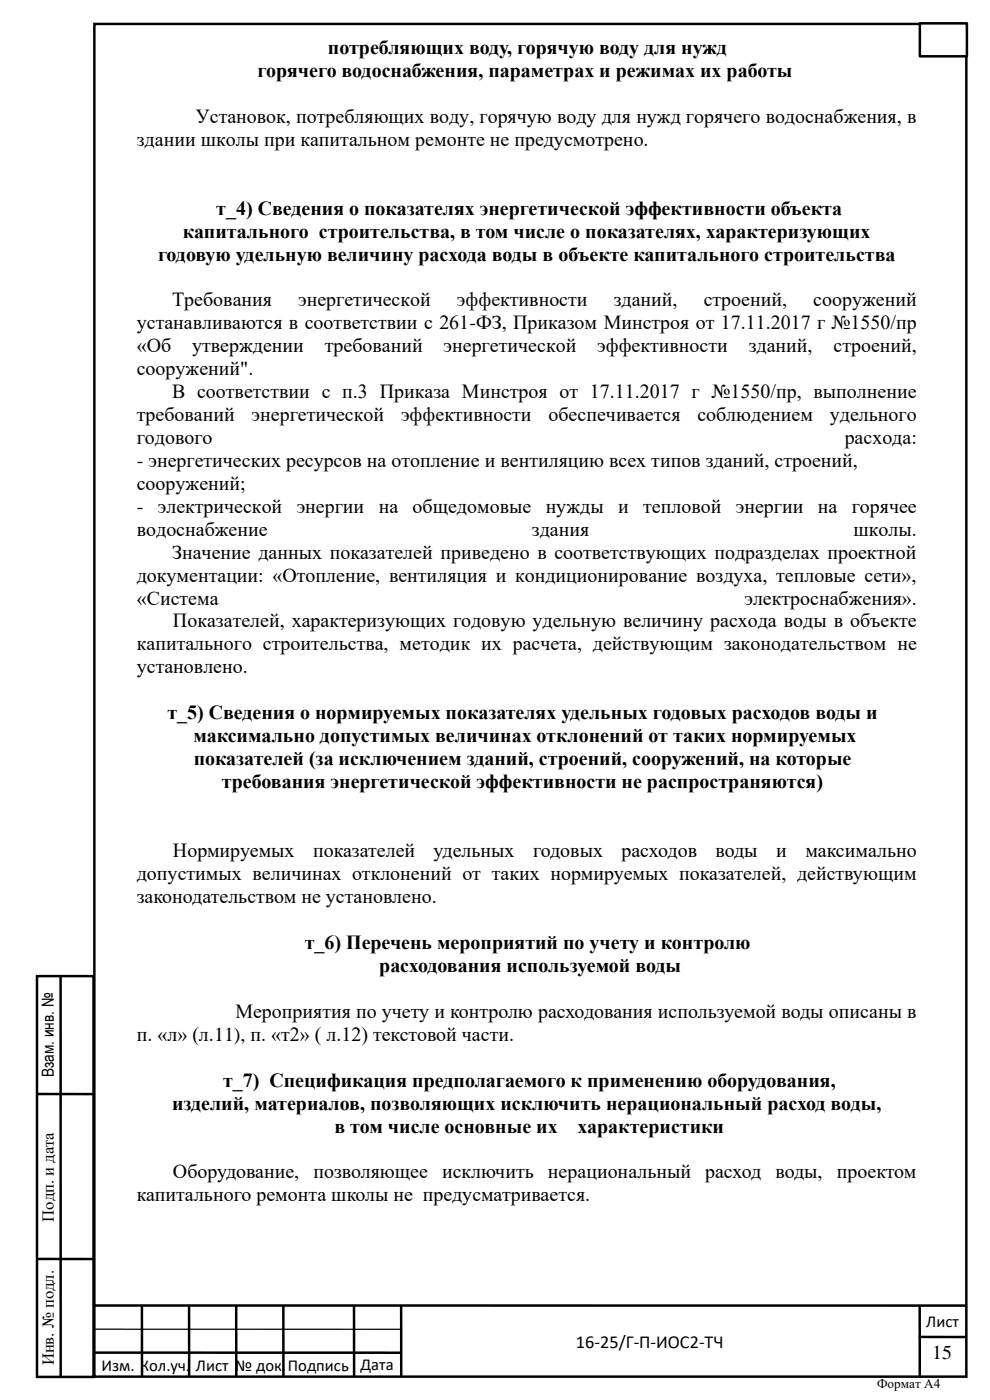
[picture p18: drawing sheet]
<svg xmlns="http://www.w3.org/2000/svg" width="210mm" height="297mm" viewBox="0 0 210 297" stroke-linecap="round" stroke-linejoin="round" font-family="sans-serif">
<defs><g id="words">
<g font-size="4.2">
<text x="69.6" y="11.5">потребляющих воду, горячую воду для нужд</text>
<text x="54.6" y="16.3">горячего водоснабжения, параметрах и режимах их работы</text>
<text x="41.5" y="26">Установок, потребляющих воду, горячую воду для нужд горячего водоснабжения, в</text>
<text x="29" y="30.9">здании школы при капитальном ремонте не предусмотрено.</text>
<text x="45.9" y="45.6">т_4) Сведения о показателях энергетической эффективности объекта</text>
<text x="38.8" y="50.4">капитального строительства, в том числе о показателях, характеризующих</text>
<text x="33.5" y="55.3">годовую удельную величину расхода воды в объекте капитального строительства</text>
<text x="36.5" y="65">Требования</text>
<text x="63.3" y="65">энергетической</text>
<text x="97" y="65">эффективности</text>
<text x="130.2" y="65">зданий,</text>
<text x="149.3" y="65">строений,</text>
<text x="172.5" y="65">сооружений</text>
<text x="29" y="69.9">устанавливаются в соответствии с 261-ФЗ, Приказом Минстроя от 17.11.2017 г №1550/пр</text>
<text x="29" y="74.7">«Об</text>
<text x="40.7" y="74.7">утверждении</text>
<text x="68.9" y="74.7">требований</text>
<text x="94.1" y="74.7">энергетической</text>
<text x="126.7" y="74.7">эффективности</text>
<text x="158.8" y="74.7">зданий,</text>
<text x="176.8" y="74.7">строений,</text>
<text x="29" y="79.6">сооружений&quot;.</text>
<text x="29" y="89.3">требований</text>
<text x="36.5" y="84.5">В соответствии с п.3 Приказа Минстроя от 17.11.2017 г №1550/пр, выполнение</text>
<text x="53.4" y="89.3">энергетической</text>
<text x="85.1" y="89.3">эффективности</text>
<text x="116.4" y="89.3">обеспечивается</text>
<text x="147.9" y="89.3">соблюдением</text>
<text x="176" y="89.3">удельного</text>
<text x="29" y="94.2">годового</text>
<text x="179.2" y="94.2">расхода:</text>
<text x="29" y="99.1">- энергетических ресурсов на отопление и вентиляцию всех типов зданий, строений,</text>
<text x="29" y="103.9">сооружений;</text>
<text x="29" y="108.8">-</text>
<text x="29" y="113.7">водоснабжение</text>
<text x="33.5" y="108.8">электрической</text>
<text x="62.9" y="108.8">энергии</text>
<text x="80.3" y="108.8">на</text>
<text x="87.5" y="108.8">общедомовые</text>
<text x="112.8" y="113.7">здания</text>
<text x="115.8" y="108.8">нужды</text>
<text x="131.1" y="108.8">и</text>
<text x="136.4" y="108.8">тепловой</text>
<text x="156.1" y="108.8">энергии</text>
<text x="173.5" y="108.8">на</text>
<text x="180.7" y="108.8">горячее</text>
<text x="181.1" y="113.7">школы.</text>
<text x="36.5" y="118.5">Значение данных показателей приведено в соответствующих подразделах проектной</text>
<text x="29" y="123.4">документации: «Отопление, вентиляция и кондиционирование воздуха, тепловые сети»,</text>
<text x="29" y="128.3">«Система</text>
<text x="157.9" y="128.3">электроснабжения».</text>
<text x="29" y="138">капитального строительства, методик их расчета, действующим законодательством не</text>
<text x="36.7" y="133.1">Показателей, характеризующих годовую удельную величину расхода воды в объекте</text>
<text x="29" y="142.9">установлено.</text>
<text x="35.5" y="152.6">т_5) Сведения о нормируемых показателях удельных годовых расходов воды и</text>
<text x="41" y="157.5">максимально допустимых величинах отклонений от таких нормируемых</text>
<text x="41.1" y="162.4">показателей (за исключением зданий, строений, сооружений, на которые</text>
<text x="47.1" y="167.3">требования энергетической эффективности не распространяются)</text>
<text x="36.7" y="181.8">Нормируемых</text>
<text x="66.4" y="181.8">показателей</text>
<text x="92" y="181.8">удельных</text>
<text x="113.1" y="181.8">годовых</text>
<text x="131.8" y="181.8">расходов</text>
<text x="151.8" y="181.8">воды</text>
<text x="164.7" y="181.8">и</text>
<text x="170.9" y="181.8">максимально</text>
<text x="29" y="186.7">допустимых величинах отклонений от таких нормируемых показателей, действующим</text>
<text x="29" y="191.6">законодательством не установлено.</text>
<text x="64.7" y="201.3">т_6) Перечень мероприятий по учету и контролю</text>
<text x="80.5" y="206.2">расходования используемой воды</text>
<text x="50" y="215.9">Мероприятия по учету и контролю расходования используемой воды описаны в</text>
<text x="29" y="220.8">п. «л» (л.11), п. «т2» ( л.12) текстовой части.</text>
<text x="47.3" y="230.5">т_7) Спецификация предполагаемого к применению оборудования,</text>
<text x="36.5" y="235.4">изделий, материалов, позволяющих исключить нерациональный расход воды,</text>
<text x="71" y="240.3">в том числе основные их</text>
<text x="122.5" y="240.3">характеристики</text>
<text x="36.7" y="250">Оборудование,</text>
<text x="66.5" y="250">позволяющее</text>
<text x="93.8" y="250">исключить</text>
<text x="116.2" y="250">нерациональный</text>
<text x="149.6" y="250">расход</text>
<text x="164.5" y="250">воды,</text>
<text x="177.5" y="250">проектом</text>
<text x="29" y="254.8">капитального ремонта школы не предусматривается.</text>
<text x="197.8" y="288.4">15</text>
</g>
<text font-size="3.9" x="122.2" y="286.1">16-25/Г-П-ИОС2-ТЧ</text>
<g font-size="3.5">
<text x="11.4" y="228.5" transform="rotate(-90 11.4 228.5)">Взам. инв. №</text>
<text x="11.4" y="259.2" transform="rotate(-90 11.4 259.2)">Подп. и дата</text>
<text x="196.5" y="281.6">Лист</text>
<text x="11.4" y="289.7" transform="rotate(-90 11.4 289.7)">Инв. № подл.</text>
<text x="21.5" y="290.9">Изм. Кол.уч.</text>
<text x="41.6" y="290.9">Лист № док.</text>
<text x="61.1" y="290.9">Подпись</text>
<text x="76.5" y="290.7">Дата</text>
</g>
<text font-size="2.8" x="186.1" y="294.6">Формат А4</text>
</g></defs>
<g fill="none" stroke="#000" stroke-width=".53">
<path d="M20 5.1h185v287h-185zM7.8 207.1h12v85h-12zM12.9 207.1v85M7.8 232.1h12M7.8 267.1h12M20.1 277h185M30.1 277v15M40.1 277v15M50.1 277v15M60.1 277v15M75.1 277v15M85.1 277v15"/>
<path d="M195.1 277v15M20.1 287h65M194.9 283.7h10"/>
</g>
<path d="M20.1 282h65" fill="none" stroke="#000" stroke-width=".26"/>
<path d="M195.2 5h9.9v6.9h-9.9z" fill-rule="evenodd" fill="#fff"/>
<path d="M195.2 5h9.9v6.9h-9.9z" fill="none" stroke="#000" stroke-width=".53"/>
<use href="#words"/>
</svg>
